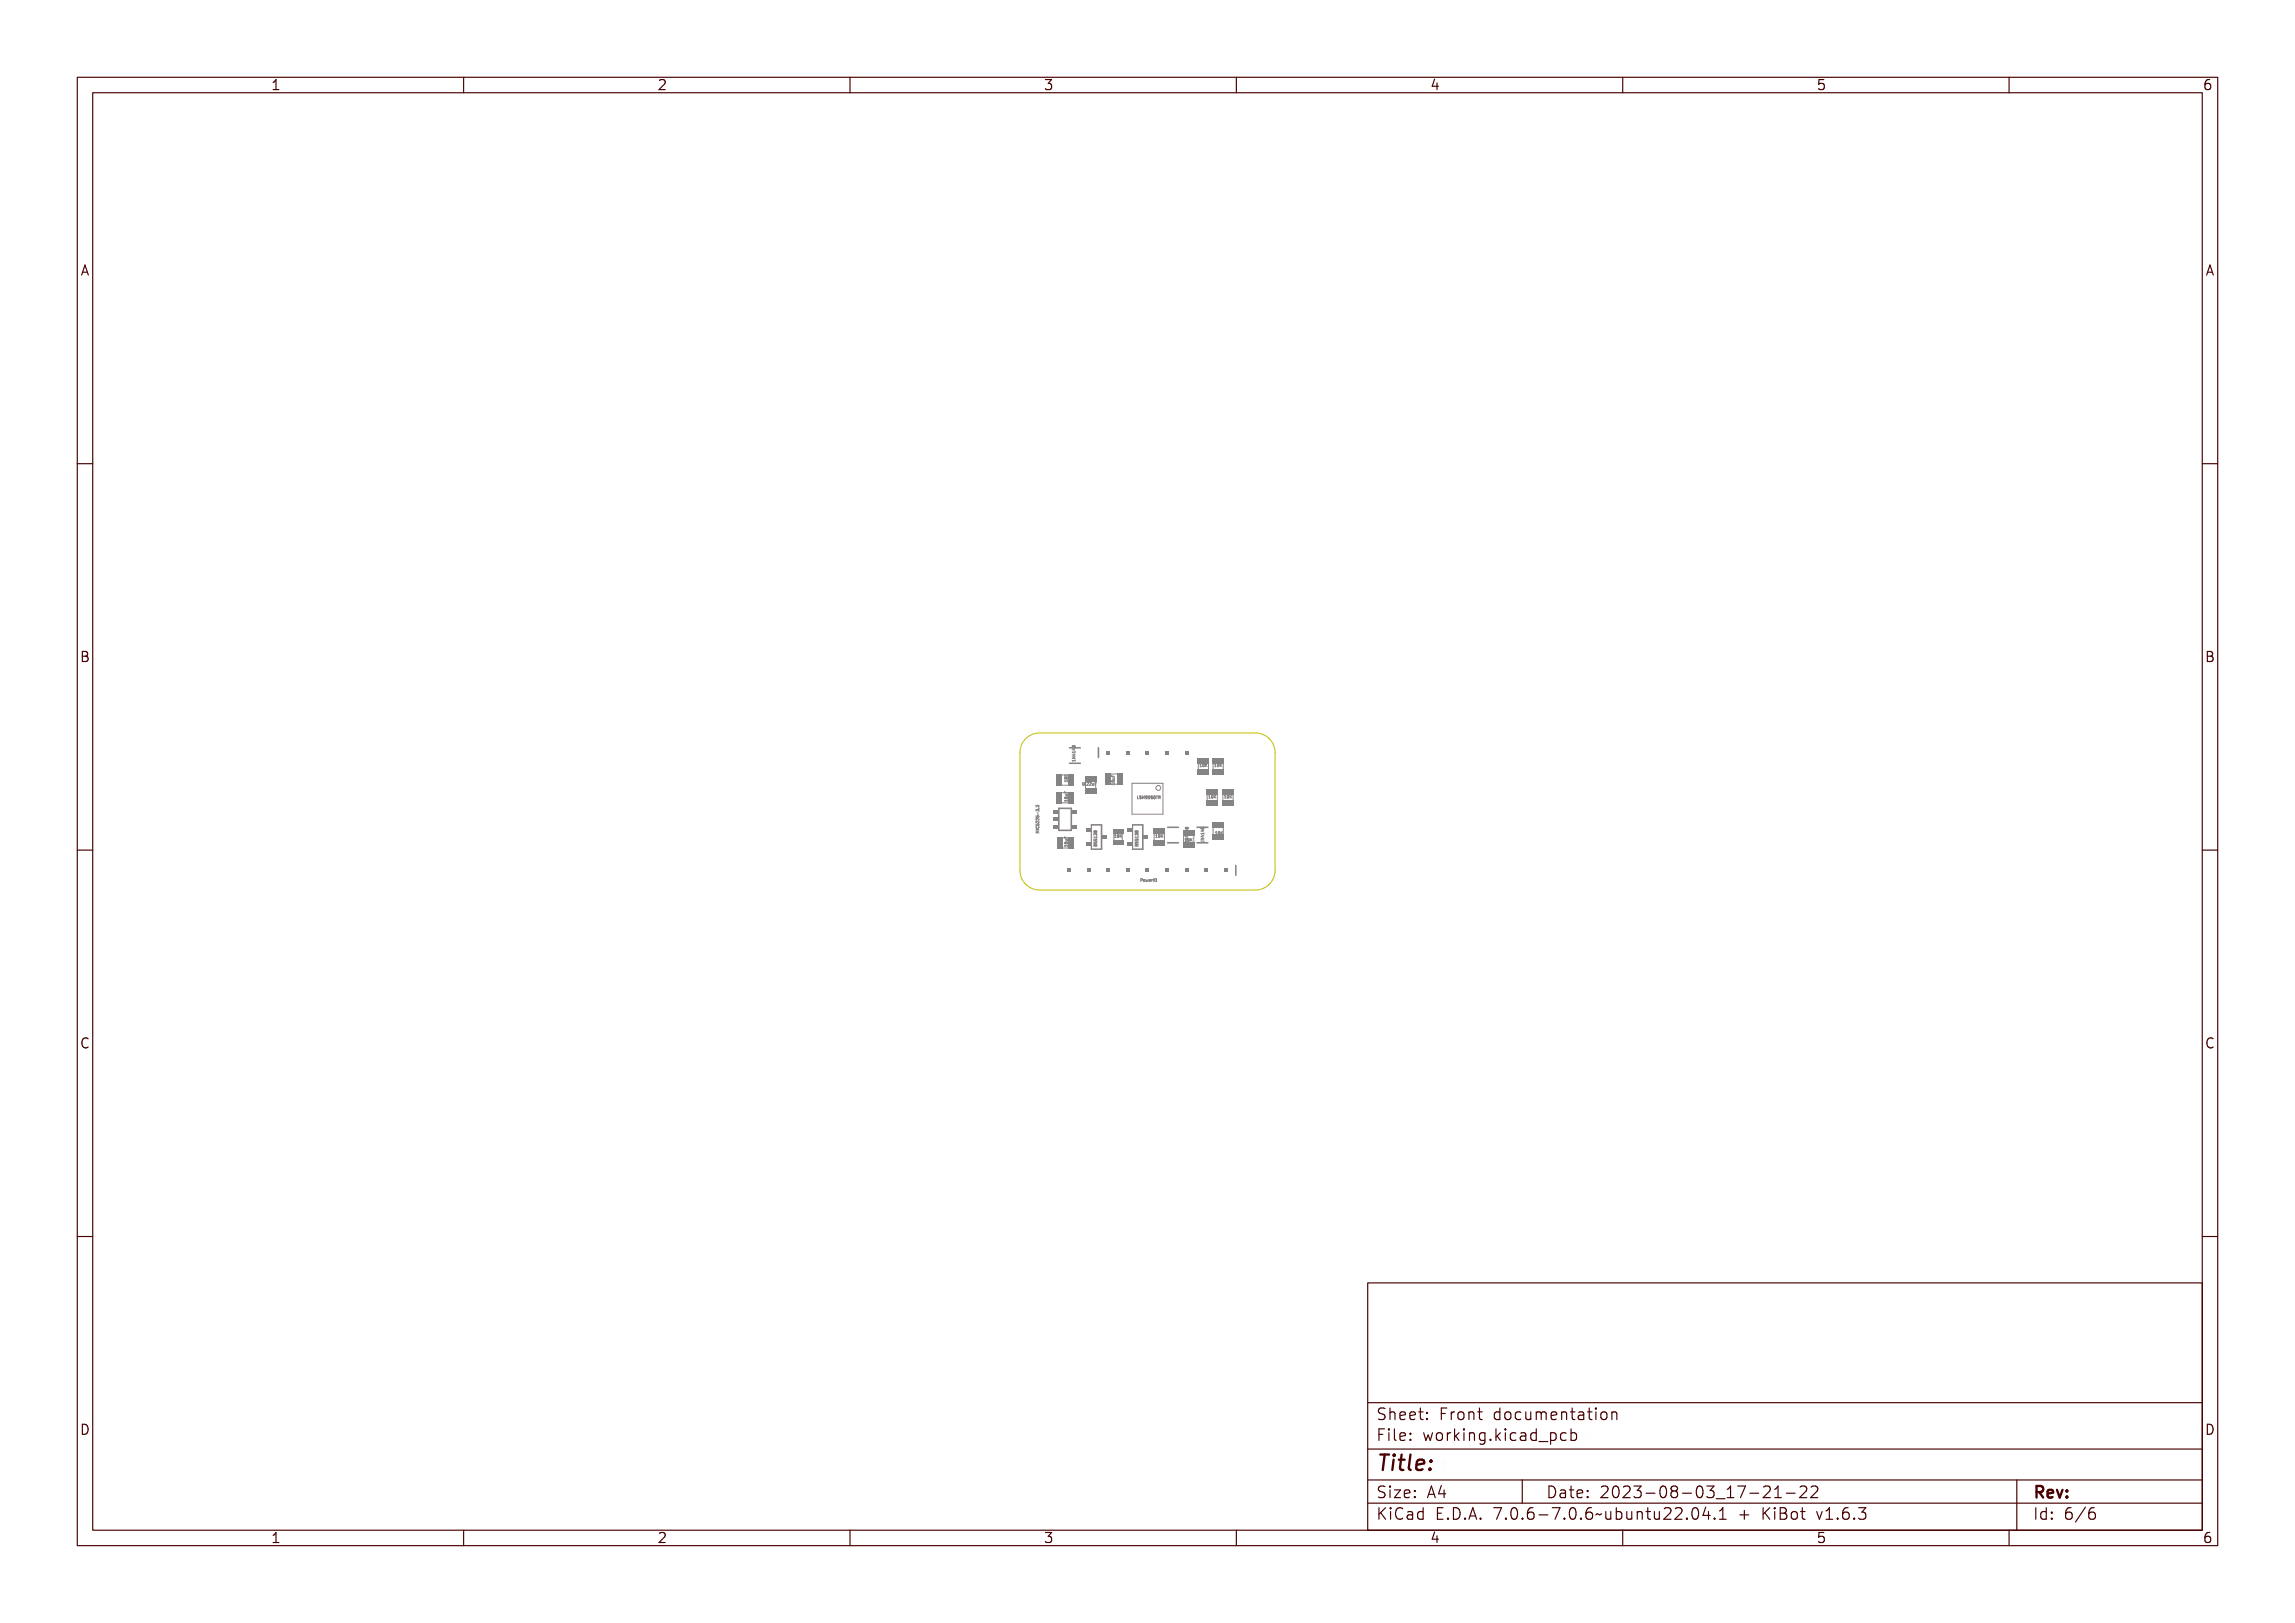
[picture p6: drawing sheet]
<svg xmlns="http://www.w3.org/2000/svg" width="297mm" height="210mm" viewBox="0 0 297 210" stroke-linecap="round" stroke-linejoin="round" font-family="sans-serif">
<defs><g id="words">
<text font-size="2.7" fill="#480000" x="178" y="190.3">Title:</text>
<g font-size="2" fill="#480000">
<text x="178" y="183.7">Sheet: Front documentation</text>
<text x="178" y="186.5">File: working.kicad_pcb</text>
<text x="178" y="193.9">Size: A4</text>
<text x="178" y="196.6">KiCad E.D.A. 7.0.6-7.0.6~ubuntu22.04.1 + KiBot v1.6.3</text>
<text x="200" y="193.9">Date: 2023-08-03_17-21-22</text>
<text x="263" y="196.6">Id: 6/6</text>
<text x="263" y="193.9">Rev:</text>
</g>
<g font-size="1.7" fill="#480000">
<text x="35" y="11.7">1</text>
<text x="85" y="11.7">2</text>
<text x="135" y="11.7">3</text>
<text x="185" y="11.7">4</text>
<text x="235" y="11.7">5</text>
<text x="285" y="11.7">6</text>
<text x="10.5" y="35.7">A</text>
<text x="285.5" y="35.7">A</text>
<text x="10.5" y="85.6">B</text>
<text x="285.5" y="85.6">B</text>
<text x="10.5" y="135.7">C</text>
<text x="285.5" y="135.7">C</text>
<text x="10.5" y="185.6">D</text>
<text x="285.5" y="185.6">D</text>
<text x="35" y="199.7">1</text>
<text x="85" y="199.7">2</text>
<text x="135" y="199.7">3</text>
<text x="185" y="199.7">4</text>
<text x="235" y="199.7">5</text>
<text x="285" y="199.7">6</text>
</g>
<g font-size=".5" fill="#848484">
<text x="138.1" y="101.3" transform="rotate(-90 138.1 101.3)">10K</text>
<text x="139.1" y="98.2" transform="rotate(-90 139.1 98.2)">1N4148</text>
<text x="140.2" y="101.6">0.22uF</text>
<text x="144.2" y="101.4" transform="rotate(-90 144.2 101.4)">10uF</text>
<text x="155.4" y="99.2">10K</text>
<text x="157.3" y="99.2">10K</text>
<text x="134.5" y="107.4" transform="rotate(-90 134.5 107.4)">MIC5225-3.3</text>
<text x="138.1" y="103.8" transform="rotate(-90 138.1 103.8)">10µF</text>
<text x="147.6" y="103.4">LSM9DS0TR</text>
<text x="156.6" y="103.3">10K</text>
<text x="157.2" y="108">10K</text>
<text x="158.6" y="103.3">10K</text>
<text x="138.1" y="109.6" transform="rotate(-90 138.1 109.6)">10µF</text>
<text x="142" y="109.2" transform="rotate(-90 142 109.2)">BSS138</text>
<text x="144.4" y="108.4">10K</text>
<text x="147.3" y="109.2" transform="rotate(-90 147.3 109.2)">BSS138</text>
<text x="149.7" y="108.4">10K</text>
<text x="153.3" y="108.9">10K</text>
<text x="153.8" y="109.2" transform="rotate(-90 153.8 109.2)">1N4148</text>
<text x="155.8" y="109.2" transform="rotate(-90 155.8 109.2)">1N4148</text>
<text x="147.7" y="114.1">PowerIO</text>
</g>
</g></defs>
<g fill="none" stroke="#848484" stroke-width=".13">
<path d="M138.8 98h.3v-.1v.2l-.3-.1v.1zM138.8 97.6h.3l-.2 .2 .2 .1h-.3l.3-.2zM138.8 97.4l.3-.1v.1l-.1 .2zM138.8 97.1h.3v-.1v.2h-.3zM138.8 96.8l.3-.1v.1l-.1 .2zM138.8 96.5h.2a.1 .1 0 0 1 .1 0 .1 .1 0 0 1 0 .1 .1 .1 0 0 1-.1 0h-.2zM138.8 97.4h.2v.1zM138.8 96.8h.2v.1zM139.1 98.3v.2M139.1 98.4h-.3l.1 .1M155.3 99.2h.2M155.3 98.9h.1"/>
<path d="M155.5 98.9h.1v.3h.1h-.2l.1-.3zM155.8 98.9a.16 .16 0 0 1 .2 .1 .16 .16 0 0 1-.2 .2zM155.8 98.9l.1 .1v.2zM156 98.9l.1 .1 .2-.1-.1 .1 .1 .2-.2-.2-.1 .2zM157.2 99.2h.2M157.2 98.9h.1M157.4 98.9h.1v.3h.1h-.2l.1-.3zM157.7 98.9a.16 .16 0 0 1 .2 .1 .16 .16 0 0 1-.2 .2zM157.7 98.9l.1 .1v.2zM158 98.9v.1l.2-.1-.1 .1 .1 .2-.2-.2v.2zM134.1 107.5l.2 .1-.2 .2h.3M134.1 107.1h.4h-.4l.2 .1-.2 .1h.4h-.4l.2-.1z"/>
<path d="M134.1 106.8v.1h.3l.1-.1v.2h-.1h-.3zM134.1 106.3l.1 .1a.12 .12 0 0 1 .1-.2 .12 .12 0 0 1 .1 .1 .12 .12 0 0 1 0 .1l-.1-.1v.1h-.2zM134.1 105.4l.1 .1a.12 .12 0 0 1 .1-.1 .12 .12 0 0 1 .1 0 .12 .12 0 0 1 0 .2l-.1-.2v.1h-.2zM134.1 106.5h.1a.13 .13 0 0 0 .1 .2 .13 .13 0 0 0 .1-.2 .17 .17 0 0 1-.1 .3 .18 .18 0 0 1-.2-.3zM134.1 106l.1-.1 .2 .2 .1-.2v.2l-.3-.1-.1 .1zM134.1 105.7l.1-.1 .2 .2 .1-.2v.3l-.3-.2-.1 .2zM134.1 104.8h.2a.11 .11 0 0 1 .2 0 .11 .11 0 0 1-.1 .2v-.2l-.1 .1-.1-.1-.1 .2zM134.1 104.2h.2a.11 .11 0 0 1 .2 0 .11 .11 0 0 1-.1 .2v-.2l-.1 .1-.1-.1-.1 .2zM134.3 105.1v.1zM134.4 104.5l.1 .1zM137.8 102.4v.2M137.8 108.3v.1"/>
<path d="M137.8 103.6h.3v-.1v.2h-.3zM137.8 102.6v.2h.1l.1-.1v.1l.1 .1h-.3zM137.8 109.5h.3v-.1v.2l-.3-.1v.1zM137.8 108.5v.1h.1l.1-.1v.1l.1 .1h-.3zM137.8 101.1h.3v-.1v.2l-.3-.1v.1zM137.8 100.4l.1 .1 .2-.1-.1 .1 .1 .1h-.3h.1zM137.8 103.3a.17 .17 0 0 1 .2-.1 .17 .17 0 0 1 .1 .2h-.3zM137.8 109.1a.17 .17 0 0 1 .2 0 .17 .17 0 0 1 .1 .2h-.3zM137.8 100.8a.17 .17 0 0 1 .2-.1 .17 .17 0 0 1 .1 .2h-.3zM137.8 103.3l.3 .1h-.2zM137.8 109.2h.3l-.2 .1zM137.8 100.8h.3l-.2 .1z"/>
<path d="M137.9 103l.2-.1v.2l.2 .1h-.4l.2-.1zM137.9 108.8h.2v.2h.2h-.4l.2-.1zM140.3 101.3a.16 .16 0 0 1 .1 .2 .16 .16 0 0 1-.2 .1zM140.3 101.3l.1 .1-.1 .2zM140.6 101.6h.1zM140.8 101.3h.2l-.1 .3h.1h-.2l.2-.2zM141.1 101.3h.2l-.1 .3h.1h-.2l.2-.2zM141.4 101.4l.1 .2 .1-.2v.2h-.2zM141.6 108.1h.3l.1-.1v.2h-.4zM141.6 109.3v.2h.3v-.2M141.6 108.7l.1 .1a.14 .14 0 0 1 .2-.2 .15 .15 0 0 1 0 .3l-.1-.2a.13 .13 0 0 1-.1 .2 .13 .13 0 0 1-.1-.2zM141.6 108.4l.1 .1a.14 .14 0 0 1 .2-.2 .15 .15 0 0 1 0 .3l-.1-.2a.13 .13 0 0 1-.1 .2 .13 .13 0 0 1-.1-.2z"/>
<path d="M141.6 107.8h.2a.11 .11 0 0 1 .1 0 .11 .11 0 0 1 0 .2v-.2l-.1 .1-.1-.1-.1 .2zM141.6 107.5h.2a.1 .1 0 0 1 .1 0 .1 .1 0 0 1 0 .1 .1 .1 0 0 1-.1 0h-.2zM141.6 109h.2a.1 .1 0 0 1 .1-.1 .1 .1 0 0 1 .1 .1v.2h-.4zM141.7 109v.1h-.1zM141.7 109.3v.1M141.7 101.3h.2h-.1v.1h.1l-.1 .1v.1zM141.7 109.4v.1M141.8 109.3l-.1 .1M141.8 109h.1v.1h-.1zM143.9 101.2h.3v.2l-.3-.1v.1zM143.9 100.3v.1h.1l.1-.1v.1l.1 .1h-.3zM143.9 100.9a.17 .17 0 0 1 .2 0 .17 .17 0 0 1 .1 .2h-.3z"/>
<path d="M143.9 101h.3h-.2zM143.9 101.5l.1 .1M144 100.6h.2v.1l-.2 .1 .2-.1zM144.2 101.3v.3M144.2 108.3h.2M144.3 108.1h-.1M144.4 108h.2v.3v.1h-.2l.1-.4zM144.8 108a.16 .16 0 0 1 .1 .2 .16 .16 0 0 1-.2 .1zM144.8 108l.1 .1-.1 .2zM145 108v.2l.3-.2-.2 .2 .2 .2-.2-.2-.1 .2zM146.9 108.1h.4v-.1v.2h-.3h-.1zM146.9 109.3v.2h.4v-.2"/>
<path d="M146.9 108.7l.1 .1a.14 .14 0 0 1 .2-.2 .16 .16 0 0 1 .1 .3l-.1-.2a.14 .14 0 0 1-.2 .2 .13 .13 0 0 1-.1-.2zM146.9 108.4l.1 .1a.14 .14 0 0 1 .2-.2 .16 .16 0 0 1 .1 .3l-.1-.2a.14 .14 0 0 1-.2 .2 .13 .13 0 0 1-.1-.2zM147 107.8h.1a.11 .11 0 0 1 .2 0 .11 .11 0 0 1-.1 .2v-.2l-.1 .1-.1-.1-.1 .2zM147 107.5h.1a.1 .1 0 0 1 .2 0 .1 .1 0 0 1 0 .1 .1 .1 0 0 1-.2 0h-.1zM147 109h.1a.1 .1 0 0 1 .1-.1 .1 .1 0 0 1 .1 .1v.2h-.4zM147 109l.1 .1h-.1zM147 109.3l.1 .1M147.1 109.4v.1M147.1 109.3v.1M147.1 109h.1l.1 .1h-.2zM147.2 103v.4h.2M147.5 103.3v.1"/>
<path d="M147.5 103v.2M147.7 103v.3l.2 .1h-.2zM147.7 113.7h.2a.12 .12 0 0 1 .1 .2 .12 .12 0 0 1-.2 0l-.1 .2zM147.8 113.8h.1v.1h-.1zM148 103h.2l-.2 .1a.12 .12 0 0 1 .2 .1 .12 .12 0 0 1-.1 .1 .12 .12 0 0 1-.1 0h.1l-.1-.1zM148.2 103l.2 .2 .1-.2v.4l-.1-.3v.1l-.1-.1-.1 .3zM148.3 113.8l.1 .2v-.1l.1 .1 .1-.2-.1 .3-.1-.2v.2zM148.6 103a.17 .17 0 0 1 .2 .2 .17 .17 0 0 1-.2 .2l.1-.2a.12 .12 0 0 1-.2 0 .12 .12 0 0 1 .1-.2zM148.6 113.8h.2l.1 .2h-.2h.1v.1a.14 .14 0 0 1-.2-.1 .14 .14 0 0 1 0-.2zM148.7 113.9h.1zM148.8 103a.18 .18 0 0 1 .3 .2 .18 .18 0 0 1-.3 .2zM148.9 103.1a.14 .14 0 0 1 .1 .1 .14 .14 0 0 1-.1 .1z"/>
<path d="M149 113.8h.2l-.2 .1v.2zM149.1 103h.2l-.1 .1a.12 .12 0 0 1 .1 .1 .12 .12 0 0 1 0 .1 .12 .12 0 0 1-.2 0h.2l-.2-.1zM149.2 113.7h.2v.1v.2v.1h-.2l.1-.1zM149.5 103a.16 .16 0 0 1 .1 .2 .16 .16 0 0 1-.2 .1zM149.5 103.1h.1l-.1 .2zM149.5 113.8l.1-.1a.16 .16 0 0 1 .1 .2 .16 .16 0 0 1-.2 .1zM149.6 108.3h.2M149.6 113.8h.1l-.1 .2zM149.6 108.1h.1M149.7 103h.2l-.1 .1v.3v-.3zM149.8 108h.1v.3l.1 .1h-.2v-.4zM150 103l.2 .1-.1 .1 .1 .2-.1-.2-.1 .2z"/>
<path d="M150 103.1l.1 .1h-.1zM150.1 108a.16 .16 0 0 1 .2 .2 .16 .16 0 0 1-.2 .1zM150.1 108l.1 .1v.2zM150.3 108l.1 .2 .2-.2-.2 .2 .2 .2-.2-.2-.1 .2zM153.3 108.5h.2v.3v.1h-.2l.1-.3zM153.4 109h.3l.1-.1v.2l-.3-.1-.1 .1zM153.4 108.6h.4l-.3 .2h.3h-.4l.3-.2zM153.4 108.3h.3l.1 .1-.2 .1zM153.4 108.1h.3l.1-.1v.2l-.3-.1-.1 .1zM153.4 107.7h.3l.1 .1-.2 .1zM153.4 107.4l.2 .1a.1 .1 0 0 1 .1-.1 .1 .1 0 0 1 0 .2 .1 .1 0 0 1-.1 0h-.2zM153.5 108.4h.2v.1z"/>
<path d="M153.5 107.8h.2v.1zM153.6 107.2h-.1M153.6 107.1h-.2v.1M153.6 107.1h.1v.1M153.6 107.1v.1M153.6 107.2h.1M153.7 108.5a.16 .16 0 0 1 .1 .2 .16 .16 0 0 1-.2 .1zM153.7 108.6h.1l-.1 .2zM153.9 108.5v.2l.2-.2-.1 .2 .1 .2-.1-.2-.1 .2zM155.5 109h.3v-.1v.2l-.3-.1v.1zM155.5 108.6h.3l-.3 .2h.3h-.3l.3-.2zM155.5 108.3h.2l.1 .1-.1 .1z"/>
<path d="M155.5 108.1h.3v-.1v.2l-.3-.1v.1zM155.5 107.7h.2l.1 .1-.1 .1zM155.5 107.4l.1 .1a.11 .11 0 0 1 .2-.1 .1 .1 0 0 1 0 .2 .1 .1 0 0 1-.2 0h-.1zM155.5 108.4h.2v.1zM155.5 107.8h.2v.1zM155.6 107.1h-.2l.1 .1M155.6 107.1h.2v.1M155.6 107.2h.1M155.6 107.1v.1M156.2 102.8v.8M156.4 103.3h.2M156.5 103h-.1"/>
<path d="M156.6 102.9h.2v.3v.1h-.2l.1-.3zM157 102.9a.16 .16 0 0 1 .1 .2 .16 .16 0 0 1-.2 .1zM157 103h.1l-.1 .3zM157.2 102.9v.2l.2-.2-.1 .2 .2 .2-.2-.2-.1 .2zM157.3 107.6h.1v.3l.1 .1h-.2v-.3zM157.5 102.8v.8M157.6 107.6a.16 .16 0 0 1 .2 .2 .16 .16 0 0 1-.2 .1zM157.6 107.7h.1l-.1 .2zM157.8 107.6l.1 .2 .2-.2-.2 .2 .2 .2-.2-.2-.1 .2zM158.5 103.3h.2M158.5 103h.1M158.7 102.9h.1v.3l.1 .1h-.2v-.3z"/>
<path d="M159 102.9a.16 .16 0 0 1 .2 .2 .16 .16 0 0 1-.2 .1zM159 103h.1l-.1 .3zM159.2 102.9l.1 .2 .2-.2-.2 .2 .2 .2-.2-.2-.1 .2z"/>
<circle cx="138.9" cy="96.6" r=".06"/>
<circle cx="139" cy="96.6" r=".07"/>
<circle cx="155.9" cy="99" r=".03"/>
<circle cx="157.8" cy="99" r=".03"/>
<circle cx="138" cy="109.2" r=".03"/>
<circle cx="138" cy="100.8" r=".03"/>
<circle cx="138" cy="103.4" r=".03"/>
<circle cx="140.3" cy="101.5" r=".03"/>
<circle cx="141.7" cy="107.6" r=".06"/>
<circle cx="141.9" cy="107.6" r=".07"/>
<circle cx="144.1" cy="101" r=".03"/>
<circle cx="144.8" cy="108.2" r=".03"/>
<circle cx="147" cy="107.6" r=".06"/>
<circle cx="147.2" cy="107.6" r=".07"/>
<circle cx="148.1" cy="113.9" r=".14"/>
<circle cx="148.2" cy="113.9" r=".1"/>
<circle cx="148.6" cy="103.1" r=".08"/>
<circle cx="149.5" cy="103.2" r=".03"/>
<circle cx="150.2" cy="108.2" r=".03"/>
<circle cx="153.5" cy="107.5" r=".06"/>
<circle cx="153.7" cy="107.5" r=".07"/>
<circle cx="153.7" cy="108.7" r=".03"/>
<circle cx="155.5" cy="107.5" r=".06"/>
<circle cx="155.7" cy="107.5" r=".07"/>
<circle cx="157" cy="103.1" r=".03"/>
<circle cx="157.6" cy="107.8" r=".03"/>
<circle cx="159" cy="103.1" r=".03"/>
</g>
<g fill="#848484">
<path d="M156.2 103.6h1.4v.7h-1.4z" fill-rule="evenodd"/>
<path d="M156.2 102.1h1.4v.8h-1.4z" fill-rule="evenodd"/>
</g>
<path d="M157 107.2v.7M158.3 107.2v.7" fill="none" stroke="#848484" stroke-width=".13"/>
<g fill="#848484">
<path d="M156.9 107.9h1.5v.7h-1.5z" fill-rule="evenodd"/>
<path d="M156.9 106.4h1.5v.8h-1.5z" fill-rule="evenodd"/>
</g>
<path d="M151.1 109.1h1.4M151.1 107.1h1.4" fill="none" stroke="#848484" stroke-width=".2"/>
<path d="M137.5 103.9h.7M137.5 102.6h.7" fill="none" stroke="#848484" stroke-width=".13"/>
<g fill="#848484">
<path d="M138.2 102.5h.7v1.5h-.7z" fill-rule="evenodd"/>
<path d="M136.7 102.5h.8v1.5h-.8z" fill-rule="evenodd"/>
</g>
<path d="M137.5 108.4h.7M137.5 109.7h.7" fill="none" stroke="#848484" stroke-width=".13"/>
<g fill="#848484">
<path d="M136.7 108.3h.8v1.5h-.8z" fill-rule="evenodd"/>
<path d="M138.2 108.3h.7v1.5h-.7z" fill-rule="evenodd"/>
</g>
<path d="M137 104.6h1.6v2.8h-1.6z" fill="none" stroke="#848484" stroke-width=".2"/>
<g fill="#848484">
<path d="M138.7 104.8h.6v.5h-.6z" fill-rule="evenodd"/>
<path d="M136.3 104.8h.7v.5h-.7z" fill-rule="evenodd"/>
<path d="M136.3 105.8h.7v.5h-.7z" fill-rule="evenodd"/>
<path d="M138.7 106.7h.6v.5h-.6z" fill-rule="evenodd"/>
<path d="M136.3 106.7h.7v.5h-.7z" fill-rule="evenodd"/>
</g>
<path d="M142.2 96.7v1.3" fill="none" stroke="#848484" stroke-width=".2"/>
<g fill="#848484">
<path d="M143.2 97.1h.5v.5h-.5z" fill-rule="evenodd"/>
<path d="M145.7 97.1h.5v.5h-.5z" fill-rule="evenodd"/>
<path d="M148.2 97.1h.6v.5h-.6z" fill-rule="evenodd"/>
<path d="M150.8 97.1h.5v.5h-.5z" fill-rule="evenodd"/>
<path d="M153.3 97.1h.5v.5h-.5z" fill-rule="evenodd"/>
</g>
<path d="M159.9 112v1.3" fill="none" stroke="#848484" stroke-width=".2"/>
<g fill="#848484">
<path d="M158.4 112.4h.5v.5h-.5z" fill-rule="evenodd"/>
<path d="M155.9 112.4h.5v.5h-.5z" fill-rule="evenodd"/>
<path d="M153.3 112.4h.5v.5h-.5z" fill-rule="evenodd"/>
<path d="M150.8 112.4h.5v.5h-.5z" fill-rule="evenodd"/>
<path d="M148.2 112.4h.6v.5h-.6z" fill-rule="evenodd"/>
<path d="M145.7 112.4h.5v.5h-.5z" fill-rule="evenodd"/>
<path d="M143.2 112.4h.5v.5h-.5z" fill-rule="evenodd"/>
<path d="M140.6 112.4h.5v.5h-.5z" fill-rule="evenodd"/>
<path d="M138.1 112.4h.5v.5h-.5z" fill-rule="evenodd"/>
</g>
<path d="M143.8 101.5h.8M143.8 100.2h.7" fill="none" stroke="#848484" stroke-width=".13"/>
<g fill="#848484">
<path d="M144.5 100.1h.8v1.4h-.8z" fill-rule="evenodd"/>
<path d="M143.1 100.1h.7v1.4h-.7z" fill-rule="evenodd"/>
</g>
<path d="M158.3 102.8v.8M159.6 102.8v.8" fill="none" stroke="#848484" stroke-width=".13"/>
<g fill="#848484">
<path d="M158.2 103.6h1.4v.7h-1.4z" fill-rule="evenodd"/>
<path d="M158.2 102.1h1.4v.8h-1.4z" fill-rule="evenodd"/>
</g>
<path d="M137.5 101.6h.7M137.5 100.3h.7" fill="none" stroke="#848484" stroke-width=".13"/>
<g fill="#848484">
<path d="M138.2 100.2h.7v1.5h-.7z" fill-rule="evenodd"/>
<path d="M136.7 100.2h.8v1.5h-.8z" fill-rule="evenodd"/>
</g>
<path d="M140.5 101.2v.8M141.8 101.2v.8" fill="none" stroke="#848484" stroke-width=".13"/>
<g fill="#848484">
<path d="M140.4 100.5h1.5v.7h-1.5z" fill-rule="evenodd"/>
<path d="M140.4 101.9h1.5v.8h-1.5z" fill-rule="evenodd"/>
</g>
<path d="M146.6 106.7h1.3v3.2h-1.3" fill="none" stroke="#848484" stroke-width=".2"/>
<path d="M146.6 106.7v3.2" fill="none" stroke="#848484" stroke-width=".15"/>
<g fill="#848484">
<path d="M145.9 107.1h.6v.5h-.6z" fill-rule="evenodd"/>
<path d="M147.9 108.1h.6v.4h-.6z" fill-rule="evenodd"/>
<path d="M145.9 109h.6v.5h-.6z" fill-rule="evenodd"/>
</g>
<path d="M144.2 107.8v1M145.2 107.8v1" fill="none" stroke="#848484" stroke-width=".13"/>
<g fill="#848484">
<path d="M144 108.7h1.3v.6h-1.3z" fill-rule="evenodd"/>
<path d="M144 107.3h1.3v.6h-1.3z" fill-rule="evenodd"/>
</g>
<path d="M149.4 107.9v.8M150.7 107.9v.8" fill="none" stroke="#848484" stroke-width=".13"/>
<g fill="#848484">
<path d="M149.3 108.6h1.4v.8h-1.4z" fill-rule="evenodd"/>
<path d="M149.3 107.2h1.4v.7h-1.4z" fill-rule="evenodd"/>
</g>
<path d="M154.9 109.1h1.4M154.9 107.1h1.4" fill="none" stroke="#848484" stroke-width=".2"/>
<path d="M153.2 108.2v.7M154.5 108.2v.7" fill="none" stroke="#848484" stroke-width=".13"/>
<g fill="#848484">
<path d="M153.1 107.5h1.5v.7h-1.5z" fill-rule="evenodd"/>
<path d="M153.1 108.9h1.5v.8h-1.5z" fill-rule="evenodd"/>
</g>
<path d="M155.1 98.8v.7M156.4 98.8v.7" fill="none" stroke="#848484" stroke-width=".13"/>
<g fill="#848484">
<path d="M155 99.5h1.5v.8h-1.5z" fill-rule="evenodd"/>
<path d="M155 98.1h1.5v.7h-1.5z" fill-rule="evenodd"/>
</g>
<g fill="none" stroke="#848484" stroke-width=".13">
<path d="M157 98.8v.7M158.3 98.8v.7M146.5 101.4h4v4h-4z"/>
<circle cx="149.9" cy="102" r=".32"/>
</g>
<g fill="#848484">
<path d="M156.9 99.5h1.5v.8h-1.5z" fill-rule="evenodd"/>
<path d="M156.9 98.1h1.5v.7h-1.5z" fill-rule="evenodd"/>
</g>
<path d="M141.2 106.7h1.4v3.2h-1.4" fill="none" stroke="#848484" stroke-width=".2"/>
<path d="M141.2 106.7v3.2" fill="none" stroke="#848484" stroke-width=".15"/>
<g fill="#848484">
<path d="M140.6 107.1h.6v.5h-.6z" fill-rule="evenodd"/>
<path d="M142.6 108.1h.6v.4h-.6z" fill-rule="evenodd"/>
<path d="M140.6 109h.6v.5h-.6z" fill-rule="evenodd"/>
</g>
<path d="M138.4 96.8h1.4M138.4 98.8h1.4" fill="none" stroke="#848484" stroke-width=".2"/>
<path d="M132.5 95.8a2.54 2.54 0 0 1 2-1h28a2.54 2.54 0 0 1 2.5 2.6v15.2a2.54 2.54 0 0 1-2.5 2.6h-28a2.54 2.54 0 0 1-2.5-2.6v-15.2l.1-.6z" fill="none" stroke="#c2c200" stroke-width=".13"/>
<g fill="none" stroke="#480000" stroke-width=".15">
<path d="M10 10h277v190h-277zM12 12h273v186h-273zM60 10v2M110 10v2M160 10v2M210 10v2M260 10v2M10 60h2M285 60h2M10 110h2M285 110h2M10 160h2"/>
<path d="M285 160h2M177 166h108v32h-108zM60 198v2M110 198v2M160 198v2M177 181.5h108M177 187.5h108M177 191.5h108M177 194.5h108M178.1 195.2h.2v.6l.6-.6h.3l-.6 .6 .6 .8h-.2l-.5-.7-.2 .2v.5h-.2zM178.2 185h.9v.2h-.7v.4h.6v.2h-.6v.7h-.2zM178.3 182.4l.5-.1h.2v.2a.34 .34 0 0 0-.4-.1 .34 .34 0 0 0-.2 .4 .62 .62 0 0 1 .6 .7 .71 .71 0 0 1-.8 .2v-.2a.4 .4 0 0 0 .4 .1 .4 .4 0 0 0 .3-.3l-.4-.2a.4 .4 0 0 1-.3-.3 .4 .4 0 0 1 .1-.4z"/>
<path d="M178.3 192.5l.5-.1h.2v.2a.34 .34 0 0 0-.4-.1 .34 .34 0 0 0-.2 .4 .62 .62 0 0 1 .6 .7 .71 .71 0 0 1-.8 .2v-.2a.4 .4 0 0 0 .4 .1 .4 .4 0 0 0 .3-.3l-.4-.2a.4 .4 0 0 1-.3-.3 .4 .4 0 0 1 .1-.4zM179.4 182.2h.2v.6a.35 .35 0 0 1 .4-.1 .35 .35 0 0 1 .2 .4v.6h-.2v-.8l-.2-.1a.28 .28 0 0 0-.2 .3v.6h-.2zM179.5 185.4h.4v.9h.4v.2h-.9v-.2h.3v-.8h-.2zM179.5 192.8h.4v.9h.4v.1h-.9v-.1h.3v-.8h-.2zM179.5 195.6h.4v.9h.4v.1h-.9v-.1h.3v-.8h-.2zM179.7 184.9h.2v.3h-.2zM179.7 192.3h.2v.3h-.2zM179.7 195.1h.2v.3h-.2zM180.6 184.9h.4v1.3l.1 .1h.3v.2a.4 .4 0 0 1-.5-.4v-1h-.3zM180.6 192.8h.8v.1l-.6 .8h.6v.1h-.8v-.1l.6-.8h-.6zM180.7 182.8a.49 .49 0 0 1 .6-.1 .49 .49 0 0 1 .2 .5h-.8a.42 .42 0 0 0 .3 .4 .42 .42 0 0 0 .4-.1v.2a.6 .6 0 0 1-.8-.1 .6 .6 0 0 1 .1-.8zM180.7 195.4l.3-.2h.2h.3v.2a.43 .43 0 0 0-.6 0 .43 .43 0 0 0-.2 .5 .43 .43 0 0 0 .2 .5 .43 .43 0 0 0 .6 0v.2a.62 .62 0 0 1-.7 0 .62 .62 0 0 1-.3-.7z"/>
<path d="M180.8 182.9l.2-.1a.27 .27 0 0 1 .3 .3h-.6zM181.8 195.6a.5 .5 0 0 1 .6-.1 .5 .5 0 0 1 .2 .5v.6h-.1v-.1a.38 .38 0 0 1-.5 .2 .38 .38 0 0 1-.2-.5 .38 .38 0 0 1 .4-.2h.3a.35 .35 0 0 0-.3-.4 .35 .35 0 0 0-.4 .2zM181.9 182.8a.49 .49 0 0 1 .6-.1 .49 .49 0 0 1 .2 .5h-.8a.42 .42 0 0 0 .3 .4 .42 .42 0 0 0 .5-.1v.2a.6 .6 0 0 1-.9-.1 .6 .6 0 0 1 .1-.8zM181.9 185.5a.49 .49 0 0 1 .6-.1 .49 .49 0 0 1 .2 .5h-.8a.42 .42 0 0 0 .3 .4 .42 .42 0 0 0 .5-.1v.2a.6 .6 0 0 1-.9-.1 .6 .6 0 0 1 .1-.8zM181.9 192.9a.49 .49 0 0 1 .6-.1 .49 .49 0 0 1 .2 .5h-.8a.42 .42 0 0 0 .3 .4 .42 .42 0 0 0 .5-.1v.2a.6 .6 0 0 1-.9-.1 .6 .6 0 0 1 .1-.8zM182 196.2l.5-.1a.31 .31 0 0 1-.2 .4 .31 .31 0 0 1-.4-.1zM182 182.9l.2-.1a.27 .27 0 0 1 .3 .3h-.6zM182 185.6l.2-.1a.27 .27 0 0 1 .3 .3h-.6zM182 193l.2-.1a.27 .27 0 0 1 .3 .3h-.6zM183 195.7l.4-.2 .2 .2v-.6h.2v1.5h-.2v-.1a.42 .42 0 0 1-.5 .1 .42 .42 0 0 1-.2-.5zM183.2 195.8a.23 .23 0 0 1 .4 0v.3a.33 .33 0 0 1-.2 .4 .48 .48 0 0 1-.2-.7zM183.2 182.3h.2v.4h.4v.1h-.4v.7l.1 .1h.3v.1a.41 .41 0 0 1-.6-.3v-.6h-.3v-.1h.3z"/>
<path d="M183.3 185.4h.2v.3h-.2zM183.3 186.2h.2v.3h-.2zM183.3 192.8h.2v.3h-.2zM183.3 193.6h.2v.2h-.2zM184.5 182.7h.2v.3h-.2zM184.5 183.5h.2v.2h-.2zM185.2 185.4h.2l.2 .8 .1-.5h.2l.2 .5 .1-.8h.2l-.2 1.1h-.2l-.2-.7-.2 .7h-.1zM185.4 195.2h.9v.2h-.7v.4h.6v.2h-.6v.5h.7v.1h-.9zM185.7 192.4h.2l.5 1.4h-.2l-.1-.3h-.5l-.1 .3h-.2zM185.8 192.6l.2 .7h-.4zM186.6 182.3h.9v.2h-.7v.4h.6v.2h-.6v.6h-.2zM186.7 185.5a.56 .56 0 0 1 .8 .2 .56 .56 0 0 1-.3 .7 .57 .57 0 0 1-.6-.2 .57 .57 0 0 1 .1-.7z"/>
<path d="M186.8 185.6a.26 .26 0 0 1 .3-.1 .26 .26 0 0 1 .2 .2v.2a.33 .33 0 0 1-.3 .4l-.2-.2zM186.9 196.4h.2v.2h-.2zM187.1 192.4h.2v.9h.2v.2h-.2v.3h-.2v-.3h-.6v-.2zM187.1 192.6v.7h-.4zM187.8 195.2a.76 .76 0 0 1 .9 .7 .76 .76 0 0 1-.9 .7zM188 195.4a.5 .5 0 0 1 .5 .2 .5 .5 0 0 1 0 .5 .39 .39 0 0 1-.5 .4zM188 182.7h.2v.2a.41 .41 0 0 1 .6-.2v.2a.37 .37 0 0 0-.5-.1 .37 .37 0 0 0-.1 .4v.5h-.2zM188 185.4h.2v.2a.41 .41 0 0 1 .6-.2v.2a.37 .37 0 0 0-.5-.1 .37 .37 0 0 0-.1 .4v.6h-.2zM189.1 184.9h.1v.9l.5-.4h.2l-.4 .4 .5 .7h-.2l-.4-.6-.2 .1v.5h-.1zM189.1 182.8a.56 .56 0 0 1 .8 .2 .56 .56 0 0 1-.3 .7 .57 .57 0 0 1-.6-.2 .57 .57 0 0 1 .1-.7zM189.2 182.9a.26 .26 0 0 1 .3-.1 .26 .26 0 0 1 .2 .2v.2a.33 .33 0 0 1-.3 .4l-.2-.2zM189.3 196.4h.3v.2h-.3z"/>
<path d="M190.2 182.7h.2v.1a.35 .35 0 0 1 .4-.1 .35 .35 0 0 1 .3 .4v.6h-.2v-.8l-.2-.1a.28 .28 0 0 0-.3 .3v.6h-.2zM190.3 185.4h.4v.9h.4v.2h-.9v-.2h.4v-.8h-.3zM190.5 195.2h.3l.4 1.4h-.2l-.1-.3h-.5l-.1 .3h-.2zM190.6 184.9h.1v.3h-.1zM190.6 195.4l.2 .7h-.4zM191.4 185.4h.2v.1a.35 .35 0 0 1 .4-.1 .35 .35 0 0 1 .3 .4v.7h-.2v-.9l-.2-.1a.28 .28 0 0 0-.3 .3v.7h-.2zM191.7 182.3h.1v.4h.4v.1h-.4v.7l.1 .1h.3v.1a.41 .41 0 0 1-.5-.3v-.6h-.3v-.1h.3zM191.7 196.4h.3v.2h-.3zM192.7 185.5l.3-.2 .3 .2v-.1h.2v1a.53 .53 0 0 1-.8 .4v-.2a.36 .36 0 0 0 .4 .1 .36 .36 0 0 0 .2-.4l-.2 .1a.51 .51 0 0 1-.5-.2 .51 .51 0 0 1 0-.5zM192.8 185.6a.25 .25 0 0 1 .3-.1 .25 .25 0 0 1 .2 .2v.2a.32 .32 0 0 1-.3 .4 .47 .47 0 0 1-.2-.7zM193.8 195.2h.9l-.5 1.4h-.2l.5-1.2h-.7zM193.9 182.8l.3-.2 .3 .2v-.6h.2v1.5h-.2v-.1a.42 .42 0 0 1-.6 .1 .42 .42 0 0 1-.1-.5z"/>
<path d="M194.1 182.8a.42 .42 0 0 1 .4 .4 .42 .42 0 0 1-.3 .4 .48 .48 0 0 1-.1-.8zM194.1 186.2h.3v.3h-.3zM195.1 184.9h.2v.9l.4-.4h.3l-.5 .4 .5 .7h-.2l-.4-.6-.1 .1v.5h-.2zM195.1 182.8a.56 .56 0 0 1 .8 .2 .56 .56 0 0 1-.3 .7 .57 .57 0 0 1-.6-.2 .57 .57 0 0 1 .1-.7zM195.2 182.9a.26 .26 0 0 1 .3-.1 .26 .26 0 0 1 .2 .2v.2a.33 .33 0 0 1-.3 .4l-.2-.2zM195.3 196.4h.3v.2h-.3zM196.3 185.4h.5v.9h.3v.2h-.9v-.2h.4v-.8h-.3zM196.3 195.4a.45 .45 0 0 1 .5-.2 .45 .45 0 0 1 .3 .5v.2a.51 .51 0 0 1-.2 .6 .51 .51 0 0 1-.6 0l-.1-.6zM196.4 182.8l.5-.2 .2 .1v.2a.4 .4 0 0 0-.6 0 .4 .4 0 0 0 0 .6 .4 .4 0 0 0 .6 0v.2a.58 .58 0 0 1-.8-.1 .58 .58 0 0 1 .1-.8zM196.5 195.4a.39 .39 0 0 1 .4 .5v.2a.29 .29 0 0 1-.3 .4 .29 .29 0 0 1-.2-.4v-.5zM196.6 184.9h.2v.3h-.2zM197 191.5v3"/>
<path d="M197.4 182.7h.2v.8l.2 .1a.28 .28 0 0 0 .3-.3v-.6h.2v1h-.2v-.1a.35 .35 0 0 1-.4 .2 .35 .35 0 0 1-.3-.5zM197.6 185.5l.5-.2 .2 .1v.2a.4 .4 0 0 0-.6 0 .4 .4 0 0 0 0 .6 .4 .4 0 0 0 .6 0v.2a.58 .58 0 0 1-.8-.1 .58 .58 0 0 1 .1-.8zM197.7 196.4h.3v.2h-.3zM198.6 182.7h.1a.21 .21 0 0 1 .2-.1 .21 .21 0 0 1 .2 .2l.2-.2 .1 .1a1.27 1.27 0 0 1 .2 1h-.2v-.8l-.1-.1-.2 .1v.8h-.1v-.8l-.2-.1-.1 .1v.8h-.1zM198.7 185.4a.5 .5 0 0 1 .5-.1 .5 .5 0 0 1 .3 .5v.7h-.2v-.2a.38 .38 0 0 1-.5 .2 .38 .38 0 0 1-.2-.5 .38 .38 0 0 1 .5-.2h.2a.35 .35 0 0 0-.3-.4 .35 .35 0 0 0-.3 .2zM198.7 195.4l.3-.2h.2h.2v.2a.43 .43 0 0 0-.5 0 .43 .43 0 0 0-.1 .5 .44 .44 0 0 1 .6-.1 .44 .44 0 0 1 .1 .6 .47 .47 0 0 1-.6 .3 .47 .47 0 0 1-.3-.5v-.5zM198.8 186l.5-.1a.31 .31 0 0 1-.1 .4 .31 .31 0 0 1-.4-.1zM198.9 195.9a.3 .3 0 0 1 .4 .3 .3 .3 0 0 1-.4 .2l-.1-.2zM199.9 185.5l.3-.2 .3 .2v-.6h.2v1.6h-.2v-.2a.42 .42 0 0 1-.5 .1 .42 .42 0 0 1-.2-.5zM199.9 182.8a.49 .49 0 0 1 .6-.1 .49 .49 0 0 1 .2 .5h-.7a.42 .42 0 0 0 .2 .4 .42 .42 0 0 0 .5-.1v.2a.6 .6 0 0 1-.8-.1 .6 .6 0 0 1 0-.8zM200 196h.5v.2h-.5zM200 185.6a.23 .23 0 0 1 .4 0l.1 .3a.33 .33 0 0 1-.3 .4 .48 .48 0 0 1-.2-.7z"/>
<path d="M200.1 182.9l.2-.1a.27 .27 0 0 1 .3 .3h-.6zM200.1 192.4a.76 .76 0 0 1 1 .7 .76 .76 0 0 1-1 .7zM200.3 192.6a.5 .5 0 0 1 .5 .2 .5 .5 0 0 1 .1 .5 .39 .39 0 0 1-.6 .4zM200.9 186.8h1.2v.1h-1.2zM201 195.2h.9l-.5 1.4h-.2l.5-1.2h-.7zM201.1 182.7h.1v.1a.35 .35 0 0 1 .5-.1 .35 .35 0 0 1 .2 .4v.6h-.2v-.8l-.2-.1a.28 .28 0 0 0-.3 .3v.6h-.1zM201.4 192.8a.5 .5 0 0 1 .6-.1 .5 .5 0 0 1 .2 .5v.6h-.1v-.1a.38 .38 0 0 1-.5 .2 .38 .38 0 0 1-.2-.5 .38 .38 0 0 1 .4-.2h.3a.35 .35 0 0 0-.3-.4 .35 .35 0 0 0-.4 .2zM201.6 193.4l.5-.1a.31 .31 0 0 1-.2 .4 .31 .31 0 0 1-.4-.1zM202.2 185.4h.2v.1a.42 .42 0 0 1 .6-.1 .42 .42 0 0 1 .1 .5 .42 .42 0 0 1-.1 .5 .42 .42 0 0 1-.6-.1v.6h-.2zM202.5 182.3h.2v.4h.4v.1h-.4v.7l.1 .1h.3v.1a.41 .41 0 0 1-.6-.3v-.6h-.3v-.1h.3zM202.5 185.6a.24 .24 0 0 1 .3-.1 .24 .24 0 0 1 .1 .2l.1 .2a.32 .32 0 0 1-.3 .4 .48 .48 0 0 1-.2-.7zM202.5 196.4h.3v.2h-.3z"/>
<path d="M202.8 192.4h.2v.4h.4v.1h-.4v.7l.1 .1h.3v.1a.41 .41 0 0 1-.6-.3v-.6h-.3v-.1h.3zM203.5 182.7a.5 .5 0 0 1 .5-.1 .5 .5 0 0 1 .3 .5v.6h-.2v-.1a.38 .38 0 0 1-.5 .2 .38 .38 0 0 1-.2-.5 .38 .38 0 0 1 .5-.2h.2a.35 .35 0 0 0-.2-.4 .35 .35 0 0 0-.4 .2zM203.5 195.4a.45 .45 0 0 1 .6-.2 .45 .45 0 0 1 .2 .5v.2a.51 .51 0 0 1-.1 .6 .51 .51 0 0 1-.7 0l-.1-.6zM203.6 185.5l.5-.2 .2 .1v.2a.4 .4 0 0 0-.5 0 .4 .4 0 0 0 0 .6 .4 .4 0 0 0 .5 0v.2a.58 .58 0 0 1-.8-.1 .58 .58 0 0 1 .1-.8zM203.7 183.3l.4-.1a.31 .31 0 0 1-.1 .4 .31 .31 0 0 1-.4-.1zM203.7 195.4a.39 .39 0 0 1 .4 .5v.2a.29 .29 0 0 1-.2 .4 .29 .29 0 0 1-.3-.4v-.5zM203.9 192.9a.49 .49 0 0 1 .6-.1 .49 .49 0 0 1 .2 .5h-.8a.42 .42 0 0 0 .3 .4 .42 .42 0 0 0 .5-.1v.2a.6 .6 0 0 1-.9-.1 .6 .6 0 0 1 .1-.8zM204 193l.2-.1a.27 .27 0 0 1 .3 .3h-.6zM204.7 184.9h.1v.6a.41 .41 0 0 1 .6-.1 .41 .41 0 0 1 .2 .5 .42 .42 0 0 1-.2 .5 .42 .42 0 0 1-.6-.1v.2h-.1zM204.9 182.3h.2v.4h.4v.1h-.4v.7l.1 .1h.3v.1a.41 .41 0 0 1-.6-.3v-.6h-.3v-.1h.3zM204.9 185.6a.24 .24 0 0 1 .3-.1 .24 .24 0 0 1 .2 .2v.2a.32 .32 0 0 1-.3 .4 .48 .48 0 0 1-.2-.7zM204.9 196.4h.3v.2h-.3z"/>
<path d="M205.3 192.8h.2v.3h-.2zM205.3 193.6h.2v.2h-.2zM205.9 182.7h.5v.9h.3v.1h-.9v-.1h.4v-.8h-.3zM205.9 195.4l.3-.2h.2h.2v.2a.43 .43 0 0 0-.5 0 .43 .43 0 0 0-.1 .5 .44 .44 0 0 1 .6-.1 .44 .44 0 0 1 .1 .6 .47 .47 0 0 1-.5 .3 .47 .47 0 0 1-.4-.5v-.5zM206.1 195.9a.3 .3 0 0 1 .5 .3 .3 .3 0 0 1-.5 .2l-.1-.2zM206.2 182.2h.2v.3h-.2zM207 196l.3-.1 .5 .1 .2-.1a.32 .32 0 0 1-.5 .2h-.3l-.2 .1zM207.1 182.8a.56 .56 0 0 1 .8 .2 .56 .56 0 0 1-.2 .7 .57 .57 0 0 1-.7-.2 .57 .57 0 0 1 .1-.7zM207.3 182.9a.26 .26 0 0 1 .2-.1 .26 .26 0 0 1 .2 .2l.1 .2a.33 .33 0 0 1-.3 .4l-.3-.2zM207.4 192.5a.5 .5 0 0 1 .7 0 .5 .5 0 0 1-.1 .7l-.4 .5h.7v.1h-.9v-.1l.2-.3a.72 .72 0 0 0 .4-.8l-.3-.1-.3 .2zM208.3 182.7h.1v.1a.35 .35 0 0 1 .5-.1 .35 .35 0 0 1 .2 .4v.6h-.2v-.8l-.2-.1a.28 .28 0 0 0-.3 .3v.6h-.1zM208.3 195.6h.1l.1 .8 .2 .1a.28 .28 0 0 0 .2-.3v-.6h.2v1h-.2v-.1a.35 .35 0 0 1-.4 .2 .35 .35 0 0 1-.2-.5z"/>
<path d="M208.7 192.6a.45 .45 0 0 1 .5-.2 .45 .45 0 0 1 .3 .5v.2a.51 .51 0 0 1-.2 .6 .51 .51 0 0 1-.6 0l-.1-.6zM208.9 192.6a.39 .39 0 0 1 .4 .5v.2a.29 .29 0 0 1-.3 .4 .29 .29 0 0 1-.2-.4v-.5zM209.5 195.1h.2v.6a.41 .41 0 0 1 .5-.1 .41 .41 0 0 1 .2 .5 .42 .42 0 0 1-.2 .5 .42 .42 0 0 1-.5-.1v.1h-.2zM209.7 195.8a.24 .24 0 0 1 .3-.1 .24 .24 0 0 1 .2 .2v.2a.32 .32 0 0 1-.3 .4 .48 .48 0 0 1-.2-.7zM209.8 192.5a.5 .5 0 0 1 .7 0 .5 .5 0 0 1-.1 .7l-.4 .5h.7v.1h-.9v-.1l.2-.3a.72 .72 0 0 0 .4-.8l-.3-.1-.3 .2zM210 198v2M210.7 195.6h.2v.8l.2 .1a.28 .28 0 0 0 .2-.3v-.6h.2v1h-.2v-.1a.35 .35 0 0 1-.4 .2 .35 .35 0 0 1-.2-.5zM211 192.4a.49 .49 0 0 1 .6 0 .49 .49 0 0 1 .2 .6l-.2 .1a.45 .45 0 0 1 .2 .6 .45 .45 0 0 1-.6 .2l-.2-.1v-.2a.37 .37 0 0 0 .5 .1 .37 .37 0 0 0 .1-.5h-.4v-.2a.28 .28 0 0 0 .4-.1 .28 .28 0 0 0 0-.3 .28 .28 0 0 0-.4 0h-.2zM211.9 195.6h.2v.1a.35 .35 0 0 1 .4-.1 .35 .35 0 0 1 .2 .4v.6h-.2v-.8l-.2-.1a.28 .28 0 0 0-.2 .3v.6h-.2zM212.4 193.2h.5v.2h-.5zM213.3 195.2h.2v.4h.4v.1h-.4v.7l.1 .1h.3v.1a.41 .41 0 0 1-.6-.3v-.6h-.3v-.1h.3zM213.5 192.6a.45 .45 0 0 1 .5-.2 .45 .45 0 0 1 .3 .5v.2a.51 .51 0 0 1-.2 .6 .51 .51 0 0 1-.6 0l-.1-.6z"/>
<path d="M213.7 192.6a.39 .39 0 0 1 .4 .5v.2a.29 .29 0 0 1-.3 .4 .29 .29 0 0 1-.2-.4v-.5zM214.3 195.6h.2v.8l.2 .1a.28 .28 0 0 0 .2-.3v-.6h.2v1h-.2v-.1a.35 .35 0 0 1-.4 .2 .35 .35 0 0 1-.2-.5zM214.7 192.5a.41 .41 0 0 1 .6-.1 .41 .41 0 0 1 0 .6l-.1 .1a.43 .43 0 0 1 .3 .6 .43 .43 0 0 1-.7 .2 .41 .41 0 0 1-.2-.4 .41 .41 0 0 1 .3-.4l-.3-.2zM215.5 195.3a.5 .5 0 0 1 .7 0 .5 .5 0 0 1-.1 .7l-.4 .5h.6v.1h-.9v-.1l.3-.3a.72 .72 0 0 0 .3-.8l-.2-.1-.3 .2zM216 193.2h.5v.2h-.5zM216.7 195.3a.5 .5 0 0 1 .7 0 .5 .5 0 0 1-.1 .7l-.4 .5h.6v.1h-.9v-.1l.3-.3a.72 .72 0 0 0 .3-.8l-.2-.1-.3 .2zM217.1 192.6a.45 .45 0 0 1 .5-.2 .45 .45 0 0 1 .3 .5v.2a.51 .51 0 0 1-.2 .6 .51 .51 0 0 1-.6 0l-.1-.6zM217.3 192.6a.39 .39 0 0 1 .4 .5v.2a.29 .29 0 0 1-.3 .4 .29 .29 0 0 1-.2-.4v-.5zM218.2 196.4h.2v.2h-.2zM218.2 192.4a.49 .49 0 0 1 .6 0 .49 .49 0 0 1 .2 .6l-.2 .1a.45 .45 0 0 1 .2 .6 .45 .45 0 0 1-.6 .2l-.2-.1v-.2a.37 .37 0 0 0 .5 .1 .37 .37 0 0 0 .1-.5h-.4v-.2a.28 .28 0 0 0 .4-.1 .28 .28 0 0 0 0-.3 .28 .28 0 0 0-.4 0h-.2zM219.2 195.4a.45 .45 0 0 1 .5-.2 .45 .45 0 0 1 .3 .5v.2a.51 .51 0 0 1-.2 .6 .51 .51 0 0 1-.6 0l-.2-.6zM219.2 194.2h1.3v.1h-1.3z"/>
<path d="M219.4 195.4a.39 .39 0 0 1 .4 .5v.2a.29 .29 0 0 1-.3 .4 .29 .29 0 0 1-.3-.4l.1-.5zM220.7 192.5l.5-.1v1.3h.3v.1h-.8v-.1h.3v-1.1h-.3zM220.8 195.2h.2v.9h.2v.2h-.2v.3h-.2v-.3h-.6v-.2zM220.8 195.4v.7h-.4zM221.8 196.4h.2v.2h-.2zM221.8 192.4h.9l-.5 1.4h-.2l.5-1.2h-.7zM222.8 195.3l.5-.1v1.3h.3v.1h-.8v-.1h.3v-1.1h-.3zM223.2 193.2h.5v.2h-.5zM224.2 192.5a.5 .5 0 0 1 .8 0 .5 .5 0 0 1-.2 .7l-.4 .5h.7v.1h-.9v-.1l.2-.3a.72 .72 0 0 0 .4-.8l-.3-.1-.3 .2zM225.4 195.5h.2v.4h.4v.2h-.4v.4h-.2v-.4h-.4v-.2h.4zM225.5 192.5l.5-.1v1.3h.3v.1h-.8v-.1h.3v-1.1h-.3zM226.8 193.2h.5v.2h-.5z"/>
<path d="M227.5 195.2h.2v.6l.6-.6h.2l-.6 .6 .6 .8h-.2l-.5-.7-.1 .2v.5h-.2zM227.8 192.5a.5 .5 0 0 1 .8 0 .5 .5 0 0 1-.2 .7l-.4 .5h.7v.1h-.9v-.1l.2-.3a.72 .72 0 0 0 .4-.8l-.3-.1-.3 .2zM228.8 195.6h.4v.9h.4v.1h-.9v-.1h.4v-.8h-.3zM229 192.5a.5 .5 0 0 1 .8 0 .5 .5 0 0 1-.2 .7l-.4 .5h.7v.1h-.9v-.1l.2-.3a.72 .72 0 0 0 .4-.8l-.3-.1-.3 .2zM229.1 195.1h.1v.3h-.1zM229.9 195.2h.4a.35 .35 0 0 1 .5 .2 .35 .35 0 0 1-.3 .5 .41 .41 0 0 1 .3 .5 .41 .41 0 0 1-.5 .2h-.4zM230.1 196h.2a.27 .27 0 0 1 .3 .2 .27 .27 0 0 1-.3 .3h-.2zM230.1 195.4h.2a.23 .23 0 0 1 .3 .2 .23 .23 0 0 1-.3 .2h-.2zM231.2 193.2h1.1M231.2 195.7a.56 .56 0 0 1 .8 .2 .56 .56 0 0 1-.3 .7 .57 .57 0 0 1-.6-.2 .57 .57 0 0 1 .1-.7zM231.3 195.8a.26 .26 0 0 1 .3-.1 .26 .26 0 0 1 .2 .2v.2a.33 .33 0 0 1-.3 .4l-.2-.2zM232.6 195.2h.1v.4h.4v.1h-.4l.1 .7v.1h.3v.1a.41 .41 0 0 1-.5-.3v-.6h-.3v-.1h.3z"/>
<path d="M233 192.4l.2-.1h.3a.41 .41 0 0 1 .2 .6l-.8 .9h.9M234.4 192.4l.2-.1h.4a.41 .41 0 0 1 .2 .6l-.9 .9h.9M234.6 195.6h.2l.3 .9 .4-.9h.2l-.4 1h-.3zM236 195.3l.5-.1v1.3h.3v.1h-.8v-.1h.3v-1.1h-.3zM237.4 196.4h.3v.2h-.3zM238.4 195.4l.3-.2h.2h.2v.2a.43 .43 0 0 0-.5 0 .43 .43 0 0 0-.1 .5 .44 .44 0 0 1 .6-.1 .44 .44 0 0 1 .1 .6 .47 .47 0 0 1-.5 .3 .47 .47 0 0 1-.4-.5v-.5zM238.6 195.9a.3 .3 0 0 1 .4 .3 .3 .3 0 0 1-.4 .2l-.1-.2zM239.8 196.4h.3v.2h-.3zM240.7 195.2a.49 .49 0 0 1 .6 0 .49 .49 0 0 1 .2 .6l-.2 .1a.45 .45 0 0 1 .2 .6 .45 .45 0 0 1-.6 .2l-.2-.1v-.2a.37 .37 0 0 0 .5 .1 .37 .37 0 0 0 .1-.5l-.4-.1v-.1a.28 .28 0 0 0 .4-.1 .28 .28 0 0 0 0-.3 .28 .28 0 0 0-.4 0h-.2zM260 198v2M261 191.5v6.5M263.2 195.2h.8v.2h-.3v1.1h.3v.1h-.8v-.1h.3v-1.1h-.3z"/>
<path d="M264.4 195.7l.3-.2 .3 .2v-.6h.2v1.5h-.2v-.1a.42 .42 0 0 1-.5 .1 .42 .42 0 0 1-.2-.5zM264.6 195.8a.23 .23 0 0 1 .4 0v.3a.33 .33 0 0 1-.2 .4 .48 .48 0 0 1-.2-.7zM265.9 195.6h.2v.3h-.2zM265.9 196.4h.2v.2h-.2zM268.1 195.4l.2-.2h.3h.2v.2a.43 .43 0 0 0-.5 0 .43 .43 0 0 0-.2 .5 .44 .44 0 0 1 .7-.1 .44 .44 0 0 1 .1 .6 .47 .47 0 0 1-.6 .3 .47 .47 0 0 1-.3-.5v-.5zM268.2 195.9a.3 .3 0 0 1 .5 .3 .3 .3 0 0 1-.5 .2v-.2zM269.9 195.2h.2l-.8 1.6h-.2zM270.5 195.4l.2-.2h.3h.2v.2a.43 .43 0 0 0-.5 0 .43 .43 0 0 0-.2 .5 .44 .44 0 0 1 .7-.1 .44 .44 0 0 1 .1 .6 .47 .47 0 0 1-.6 .3 .47 .47 0 0 1-.3-.5v-.5zM270.6 195.9a.3 .3 0 0 1 .5 .3 .3 .3 0 0 1-.5 .2v-.2z"/>
<circle cx="196.7" cy="195.9" r=".13"/>
<circle cx="203.9" cy="195.9" r=".13"/>
<circle cx="209" cy="193.1" r=".13"/>
<circle cx="213.8" cy="193.1" r=".13"/>
<circle cx="215" cy="193.4" r=".29"/>
<circle cx="215" cy="192.8" r=".25"/>
<circle cx="217.4" cy="193.1" r=".13"/>
<circle cx="219.5" cy="195.9" r=".13"/>
</g>
<g fill="none" stroke="#480000" stroke-width=".3">
<path d="M178.1 188.4h1.4v.2h-.6v1.7h-.2v-1.7h-.6zM179.9 188.8h.7v1.3h.4v.2h-1.2v-.2h.5v-1.1h-.4zM180.3 188.3h.3v.3h-.3zM181.8 188.4h.2v.4h.6v.2h-.6v1l.2 .1h.4v.2a.55 .55 0 0 1-.8-.5v-.8h-.4v-.2h.4zM183 188.3h.6l.1 1.6 .1 .2h.4v.2a.54 .54 0 0 1-.8-.5v-1.4h-.4zM184.8 189a.65 .65 0 0 1 .8-.1 .65 .65 0 0 1 .3 .7h-1.1a.56 .56 0 0 0 .4 .5 .56 .56 0 0 0 .6-.1v.2a.81 .81 0 0 1-1.1-.1 .81 .81 0 0 1 .1-1.1zM185 189.1a.38 .38 0 0 1 .4-.1 .38 .38 0 0 1 .2 .4h-.8zM186.7 188.9h.3v.4h-.3zM186.7 189.9h.3v.4h-.3zM263.1 192.4a.73 .73 0 0 1 .9 .2 .36 .36 0 0 1-.3 .6l.2 .1 .3 .5h-.2l-.3-.4-.2-.2h-.2v.6h-.2zM263.3 192.6h.2a.26 .26 0 0 1 .3 .2 .26 .26 0 0 1-.2 .3h-.3zM264.5 192.9a.49 .49 0 0 1 .6-.1 .49 .49 0 0 1 .2 .5h-.8a.42 .42 0 0 0 .3 .4 .42 .42 0 0 0 .4-.1v.2a.6 .6 0 0 1-.8-.1 .6 .6 0 0 1 .1-.8z"/>
<path d="M264.6 193l.2-.1a.27 .27 0 0 1 .3 .3h-.6zM265.5 192.8h.2l.3 .9 .3-.9h.2l-.4 1h-.2zM267.1 192.8h.2v.3h-.2zM267.1 193.6h.2v.2h-.2z"/>
</g>
<use href="#words"/>
</svg>
